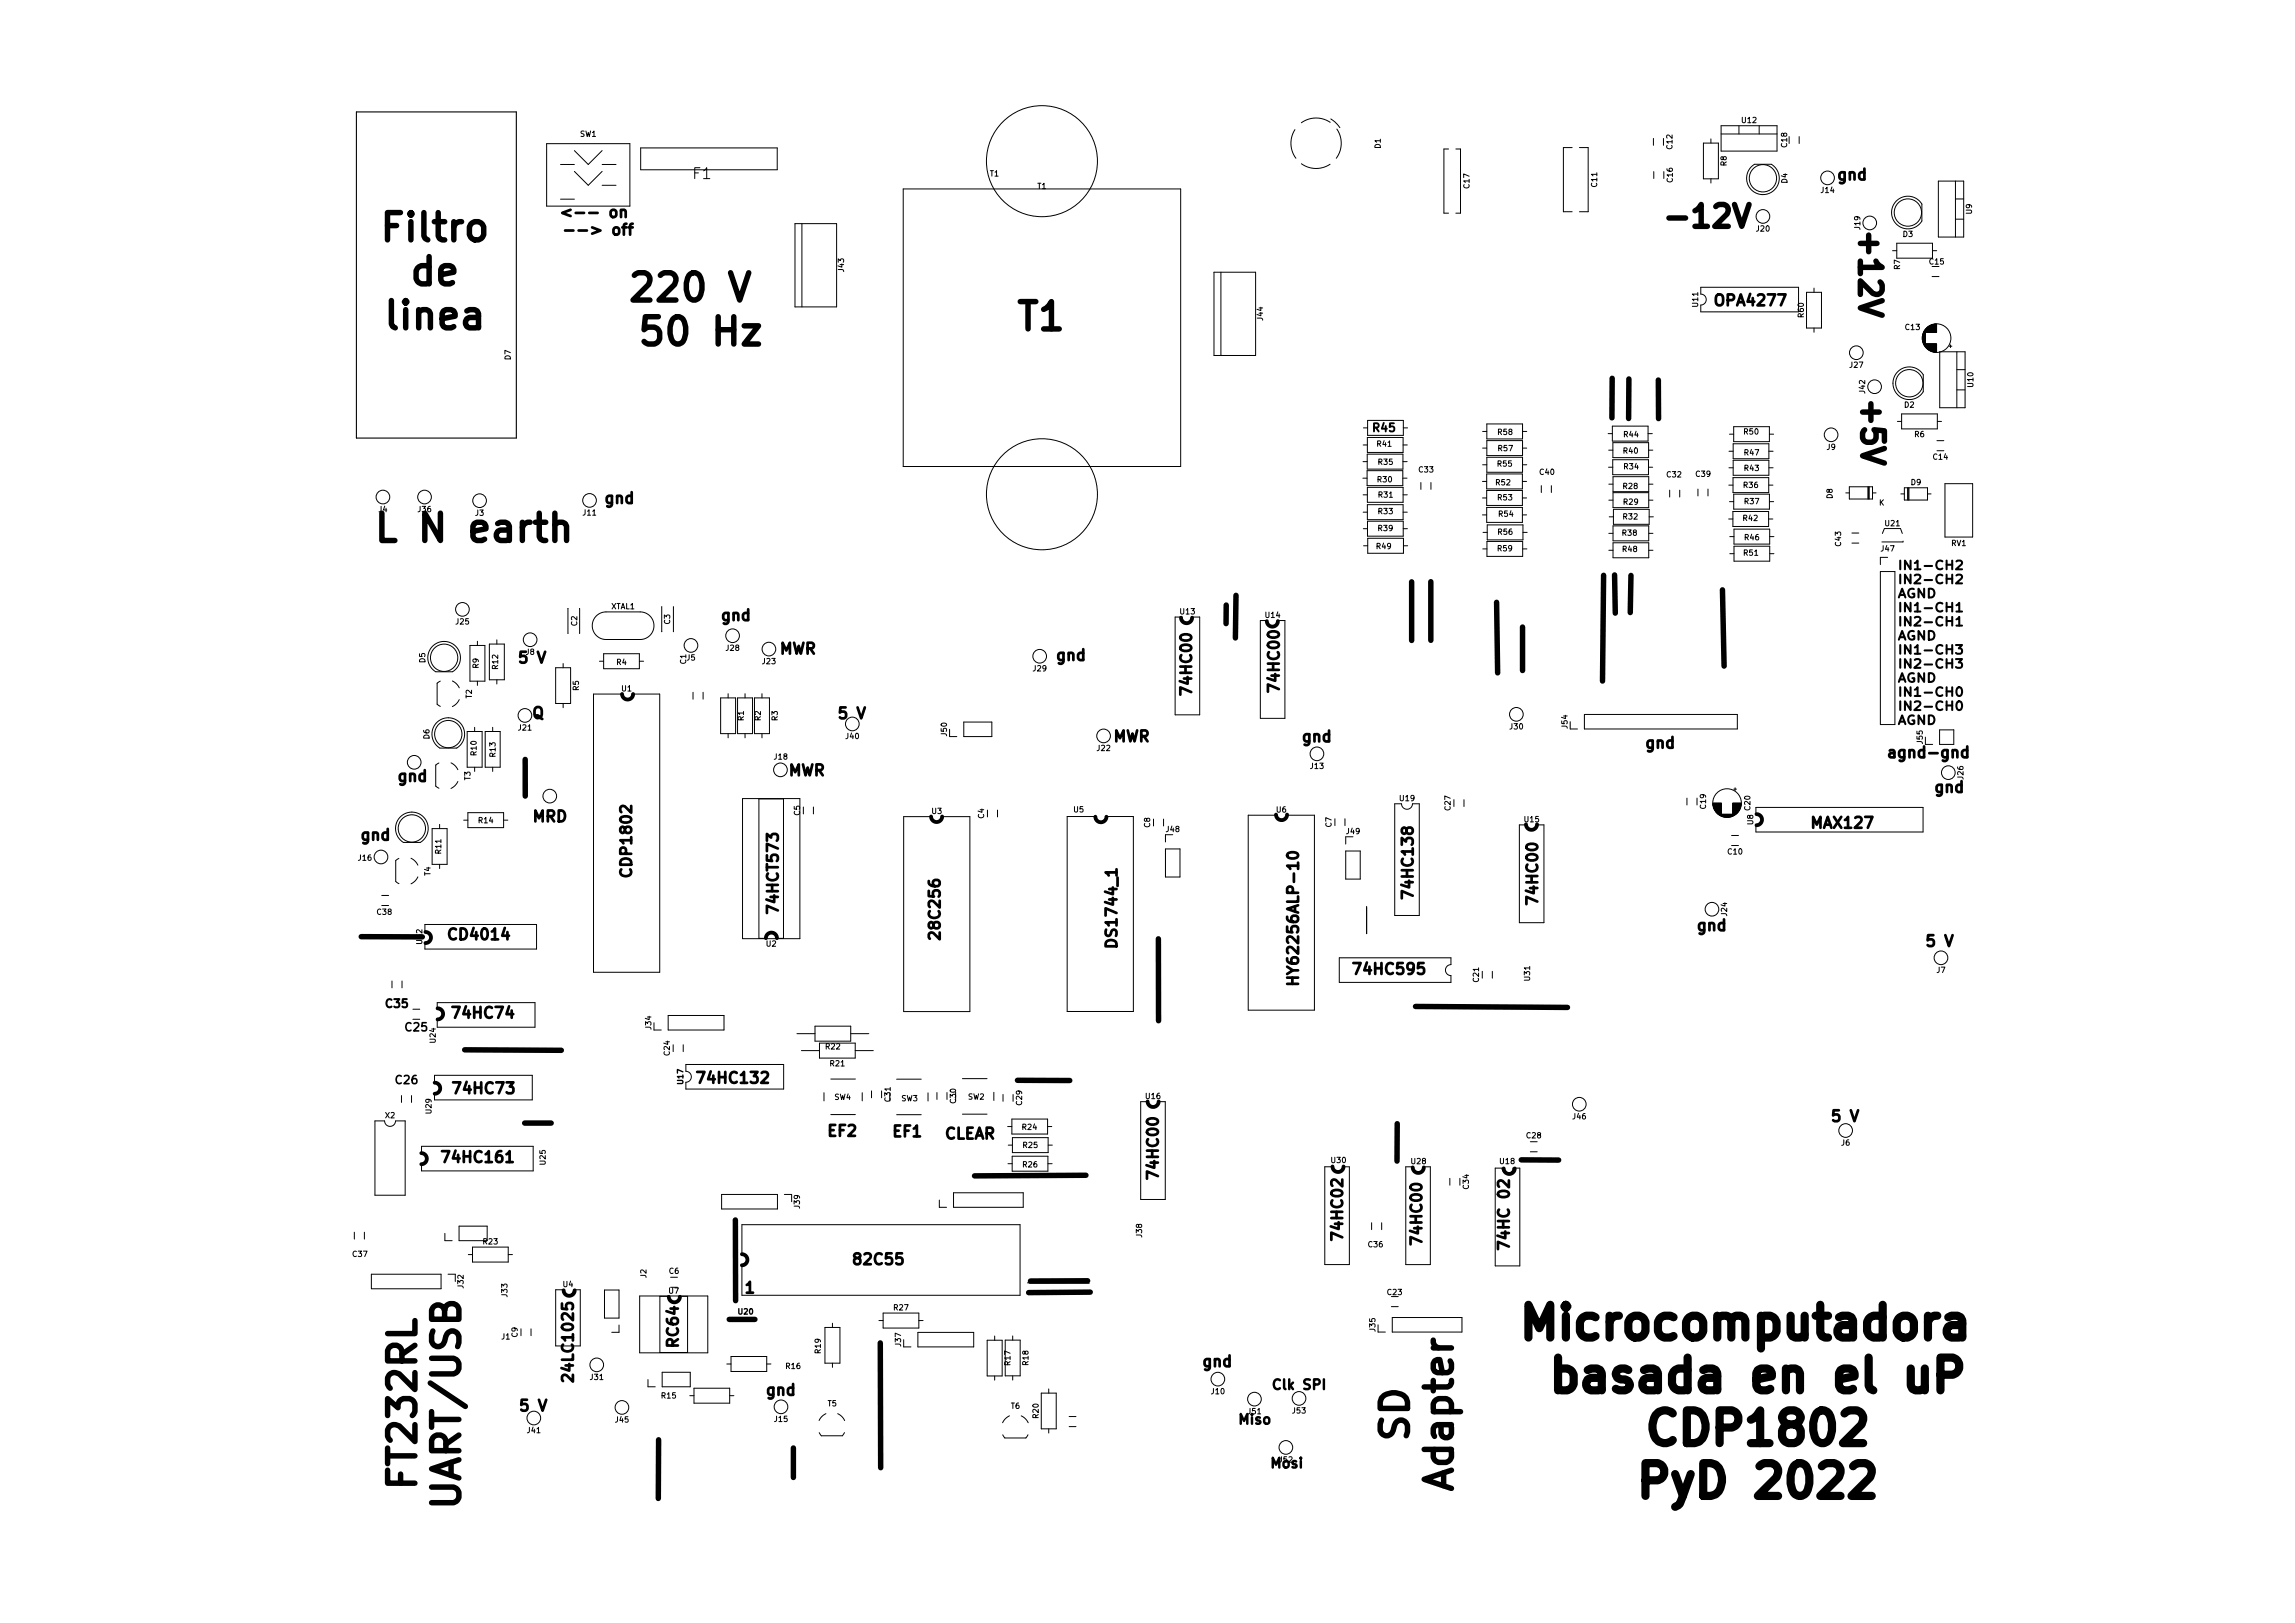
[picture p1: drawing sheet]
<svg xmlns="http://www.w3.org/2000/svg" width="420mm" height="297mm" viewBox="0 0 420 297" stroke-linecap="round" stroke-linejoin="round" font-family="sans-serif">
<defs><g id="words">
<g font-size="8.4">
<text x="283" y="245.1">Microcomputadora</text>
<text x="290.2" y="254.7">basada en el uP</text>
<text x="303.7" y="264.4">CDP1802</text>
<text x="303.2" y="274.1">PyD 2022</text>
</g>
<g font-size="7">
<text x="71.9" y="44.1">Filtro</text>
<text x="76.5" y="52.2">de</text>
<text x="118.2" y="55.2">220 V</text>
<text x="72.6" y="60.2">linea</text>
<text x="119.2" y="63.2">50 Hz</text>
<text x="186.5" y="60.4">T1</text>
<text x="71.7" y="99.2">L N earth</text>
<text x="257.9" y="263.7" transform="rotate(-90 257.9 263.7)">SD</text>
<text x="76.2" y="271.6" transform="rotate(-90 76.2 271.6)">FT232RL</text>
<text x="84.2" y="274.9" transform="rotate(-90 84.2 274.9)">UART/USB</text>
<text x="266" y="272" transform="rotate(-90 266 272)">Adapter</text>
</g>
<g font-size="5.6">
<text x="306.7" y="41.6">-12V</text>
<text x="340.4" y="43.5" transform="rotate(90 340.4 43.5)">+12V</text>
<text x="340.8" y="74" transform="rotate(90 340.8 74)">+5V</text>
</g>
<g font-size="2.8">
<text x="126.9" y="32.8">F1</text>
<text x="336.9" y="33">gnd</text>
<text x="105.3" y="39.8">&lt;-- on</text>
<text x="314.3" y="56">OPA4277</text>
<text x="111.2" y="92.2">gnd</text>
<text x="132.6" y="113.6">gnd</text>
<text x="142.6" y="119.7">MWR</text>
<text x="95.3" y="121.4">5 V</text>
<text x="193.9" y="120.9">gnd</text>
<text x="97.4" y="131.5">Q</text>
<text x="153.9" y="131.6">5 V</text>
<text x="218.2" y="126.7" transform="rotate(-90 218.2 126.7)">74HC00</text>
<text x="234.2" y="126.1" transform="rotate(-90 234.2 126.1)">74HC00</text>
<text x="203.7" y="135.8">MWR</text>
<text x="238.9" y="135.8">gnd</text>
<text x="301.8" y="137">gnd</text>
<text x="73.3" y="143">gnd</text>
<text x="144.2" y="142">MWR</text>
<text x="346.7" y="138.7">agnd-gnd</text>
<text x="354.7" y="145.1">gnd</text>
<text x="66.6" y="153.8">gnd</text>
<text x="97.5" y="150.4">MRD</text>
<text x="331.9" y="151.6">MAX127</text>
<text x="115.7" y="160" transform="rotate(-90 115.7 160)">CDP1802</text>
<text x="142.5" y="166.6" transform="rotate(-90 142.5 166.6)">74HCT573</text>
<text x="258.7" y="163.8" transform="rotate(-90 258.7 163.8)">74HC138</text>
<text x="281.5" y="165" transform="rotate(-90 281.5 165)">74HC00</text>
<text x="82.6" y="172">CD4014</text>
<text x="172.1" y="171.3" transform="rotate(-90 172.1 171.3)">28C256</text>
<text x="204.5" y="172.8" transform="rotate(-90 204.5 172.8)">DS1744_1</text>
<text x="311.2" y="170.4">gnd</text>
<text x="353" y="173.2">5 V</text>
<text x="237.7" y="178.7" transform="rotate(-90 237.7 178.7)">HY62256ALP-10</text>
<text x="248.4" y="178.3">74HC595</text>
<text x="83.3" y="186.4">74HC74</text>
<text x="83.4" y="200.2">74HC73</text>
<text x="128.3" y="198.3">74HC132</text>
<text x="151.6" y="208">EF2</text>
<text x="163.5" y="208.1">EF1</text>
<text x="172.8" y="208.5">CLEAR</text>
<text x="335.7" y="205.3">5 V</text>
<text x="81.6" y="212.8">74HC161</text>
<text x="212.1" y="215.3" transform="rotate(-90 212.1 215.3)">74HC00</text>
<text x="245.8" y="226.5" transform="rotate(-90 245.8 226.5)">74HC02</text>
<text x="260.3" y="227.3" transform="rotate(-90 260.3 227.3)">74HC00</text>
<text x="276.3" y="227.8" transform="rotate(-90 276.3 227.8)">74HC 02</text>
<text x="156.7" y="231.5">82C55</text>
<text x="136.5" y="236.7">1</text>
<text x="124.2" y="246.4" transform="rotate(-90 124.2 246.4)">RC64</text>
<text x="220.7" y="250.2">gnd</text>
<text x="105" y="252.1" transform="rotate(-90 105 252.1)">24LC1025</text>
<text x="140.8" y="255.4">gnd</text>
<text x="95.5" y="258.3">5 V</text>
</g>
<g font-size="2.5">
<text x="233.5" y="254.3">Clk SPI</text>
<text x="226.9" y="260.7">Miso</text>
<text x="232.7" y="268.7">Mosi</text>
</g>
<g font-size="2.2">
<text x="347.2" y="104.3">IN1-CH2</text>
<text x="347.2" y="106.8">IN2-CH2</text>
<text x="347.2" y="109.4">AGND</text>
<text x="347.2" y="112">IN1-CH1</text>
<text x="347.2" y="114.6">IN2-CH1</text>
<text x="347.2" y="117.2">AGND</text>
<text x="347.2" y="119.7">IN1-CH3</text>
<text x="347.2" y="122.3">IN2-CH3</text>
<text x="347.2" y="124.9">AGND</text>
<text x="347.2" y="127.5">IN1-CH0</text>
<text x="347.2" y="130">IN2-CH0</text>
<text x="347.2" y="132.6">AGND</text>
</g>
<g font-size="2.1">
<text x="251.5" y="79">R45</text>
<text x="70.7" y="184.4">C35</text>
<text x="74.3" y="188.7">C25</text>
<text x="72.5" y="198.4">C26</text>
</g>
<g font-size="1.4">
<text x="318.9" y="22.5">U12</text>
<text x="106.2" y="25">SW1</text>
<text x="252.8" y="27.1" transform="rotate(-90 252.8 27.1)">D1</text>
<text x="306.2" y="27.2" transform="rotate(-90 306.2 27.2)">C12</text>
<text x="327.2" y="26.9" transform="rotate(-90 327.2 26.9)">C18</text>
<text x="181.3" y="32.3">T1</text>
<text x="189.9" y="34.6">T1</text>
<text x="269" y="34.4" transform="rotate(-90 269 34.4)">C17</text>
<text x="292.4" y="34.2" transform="rotate(-90 292.4 34.2)">C11</text>
<text x="306.2" y="33.3" transform="rotate(-90 306.2 33.3)">C16</text>
<text x="316.1" y="30.3" transform="rotate(-90 316.1 30.3)">R8</text>
<text x="327.2" y="33.5" transform="rotate(-90 327.2 33.5)">D4</text>
<text x="333.4" y="35.3">J14</text>
<text x="340.6" y="42" transform="rotate(-90 340.6 42)">J19</text>
<text x="361" y="39.2" transform="rotate(-90 361 39.2)">U9</text>
<text x="321.6" y="42.4">J20</text>
<text x="348.4" y="43.4">D3</text>
<text x="154.5" y="49.7" transform="rotate(-90 154.5 49.7)">J43</text>
<text x="347.8" y="49.3" transform="rotate(-90 347.8 49.3)">R7</text>
<text x="353.3" y="48.4">C15</text>
<text x="231.2" y="58.6" transform="rotate(-90 231.2 58.6)">J44</text>
<text x="310.9" y="56.1" transform="rotate(-90 310.9 56.1)">U11</text>
<text x="330.2" y="58" transform="rotate(-90 330.2 58)">R60</text>
<text x="93.5" y="65.8" transform="rotate(-90 93.5 65.8)">D7</text>
<text x="348.9" y="60.4">C13</text>
<text x="338.7" y="67.3">J27</text>
<text x="341.4" y="71.9" transform="rotate(-90 341.4 71.9)">J42</text>
<text x="361.3" y="70.8" transform="rotate(-90 361.3 70.8)">U10</text>
<text x="348.7" y="74.6">D2</text>
<text x="252.1" y="81.7">R41</text>
<text x="274.3" y="79.6">R58</text>
<text x="274.3" y="82.6">R57</text>
<text x="297.2" y="83">R40</text>
<text x="297.3" y="80">R44</text>
<text x="319.3" y="79.5">R50</text>
<text x="319.4" y="83.3">R47</text>
<text x="334.5" y="82.3">J9</text>
<text x="350.5" y="80">R6</text>
<text x="252.2" y="88.3">R30</text>
<text x="252.4" y="85.1">R35</text>
<text x="259.8" y="86.5">C33</text>
<text x="273.9" y="88.8">R52</text>
<text x="274.2" y="85.4">R55</text>
<text x="281.9" y="86.9">C40</text>
<text x="297.2" y="89.5">R28</text>
<text x="297.3" y="85.9">R34</text>
<text x="305.2" y="87.4">C32</text>
<text x="310.5" y="87.3">C39</text>
<text x="319.2" y="89.3">R36</text>
<text x="319.4" y="86.2">R43</text>
<text x="349.9" y="88.8">D9</text>
<text x="354" y="84.1">C14</text>
<text x="69.3" y="93.7">J4</text>
<text x="76.6" y="93.7">J36</text>
<text x="87" y="94.4">J3</text>
<text x="106.8" y="94.3">J11</text>
<text x="252.4" y="94.1">R33</text>
<text x="252.4" y="91.1">R31</text>
<text x="274.2" y="91.6">R53</text>
<text x="274.4" y="94.6">R54</text>
<text x="297.2" y="95.1">R32</text>
<text x="297.3" y="92.4">R29</text>
<text x="319.2" y="95.3">R42</text>
<text x="319.4" y="92.3">R37</text>
<text x="335.5" y="91.2" transform="rotate(-90 335.5 91.2)">D8</text>
<text x="344" y="92.5">K</text>
<text x="252" y="100.5">R49</text>
<text x="252.3" y="97.2">R39</text>
<text x="274.2" y="100.9">R59</text>
<text x="274.3" y="97.9">R56</text>
<text x="297" y="98">R38</text>
<text x="297.1" y="101">R48</text>
<text x="319.3" y="101.7">R51</text>
<text x="319.4" y="98.9">R46</text>
<text x="337" y="99.9" transform="rotate(-90 337 99.9)">C43</text>
<text x="344.4" y="100.9">J47</text>
<text x="345.2" y="96.3">U21</text>
<text x="357.3" y="99.9">RV1</text>
<text x="111.9" y="111.5">XTAL1</text>
<text x="216.1" y="112.4">U13</text>
<text x="231.7" y="113.1">U14</text>
<text x="83.5" y="114.3">J25</text>
<text x="96.3" y="119.8">J8</text>
<text x="105.7" y="114.5" transform="rotate(-90 105.7 114.5)">C2</text>
<text x="122.7" y="114.2" transform="rotate(-90 122.7 114.2)">C3</text>
<text x="133" y="119.1">J28</text>
<text x="77.8" y="121.3" transform="rotate(-90 77.8 121.3)">D5</text>
<text x="87.6" y="122.3" transform="rotate(-90 87.6 122.3)">R9</text>
<text x="91.2" y="122.4" transform="rotate(-90 91.2 122.4)">R12</text>
<text x="112.9" y="121.7">R4</text>
<text x="125.6" y="121.5" transform="rotate(-90 125.6 121.5)">C1</text>
<text x="125.7" y="120.9">J5</text>
<text x="139.6" y="121.5">J23</text>
<text x="189.2" y="122.9">J29</text>
<text x="86.4" y="127.8" transform="rotate(-90 86.4 127.8)">T2</text>
<text x="106" y="126.4" transform="rotate(-90 106 126.4)">R5</text>
<text x="113.8" y="126.5">U1</text>
<text x="136.2" y="131.9" transform="rotate(-90 136.2 131.9)">R1</text>
<text x="139.3" y="131.9" transform="rotate(-90 139.3 131.9)">R2</text>
<text x="142.4" y="131.9" transform="rotate(-90 142.4 131.9)">R3</text>
<text x="78.6" y="135.2" transform="rotate(-90 78.6 135.2)">D6</text>
<text x="94.9" y="133.7">J21</text>
<text x="154.9" y="135.2">J40</text>
<text x="173.3" y="134.6" transform="rotate(-90 173.3 134.6)">J50</text>
<text x="200.9" y="137.4">J22</text>
<text x="276.4" y="133.5">J30</text>
<text x="287" y="133.2" transform="rotate(-90 287 133.2)">J54</text>
<text x="352" y="136.1" transform="rotate(-90 352 136.1)">J55</text>
<text x="86.1" y="142.8" transform="rotate(-90 86.1 142.8)">T3</text>
<text x="87.2" y="138.2" transform="rotate(-90 87.2 138.2)">R10</text>
<text x="90.7" y="138.5" transform="rotate(-90 90.7 138.5)">R13</text>
<text x="141.8" y="139">J18</text>
<text x="239.9" y="140.7">J13</text>
<text x="359.4" y="142.6" transform="rotate(-90 359.4 142.6)">J26</text>
<text x="146.4" y="149.2" transform="rotate(-90 146.4 149.2)">C5</text>
<text x="170.6" y="149">U3</text>
<text x="180.2" y="149.8" transform="rotate(-90 180.2 149.8)">C4</text>
<text x="196.6" y="148.7">U5</text>
<text x="233.7" y="148.7">U6</text>
<text x="256.3" y="146.6">U19</text>
<text x="265.5" y="148.3" transform="rotate(-90 265.5 148.3)">C27</text>
<text x="312.3" y="148" transform="rotate(-90 312.3 148)">C19</text>
<text x="320.4" y="148.3" transform="rotate(-90 320.4 148.3)">C20</text>
<text x="87.7" y="150.7">R14</text>
<text x="210.6" y="151.4" transform="rotate(-90 210.6 151.4)">C8</text>
<text x="213.5" y="152.3">J48</text>
<text x="243.8" y="151.4" transform="rotate(-90 243.8 151.4)">C7</text>
<text x="246.5" y="152.7">J49</text>
<text x="279.1" y="150.5">U15</text>
<text x="321" y="150.9" transform="rotate(-90 321 150.9)">U8</text>
<text x="65.6" y="157.5">J16</text>
<text x="78.8" y="160.2" transform="rotate(-90 78.8 160.2)">T4</text>
<text x="80.8" y="156.2" transform="rotate(-90 80.8 156.2)">R11</text>
<text x="316.4" y="156.4">C10</text>
<text x="69.1" y="167.4">C38</text>
<text x="316.2" y="167.6" transform="rotate(-90 316.2 167.6)">J24</text>
<text x="77.3" y="172.7" transform="rotate(-90 77.3 172.7)">U32</text>
<text x="140.3" y="173.2">U2</text>
<text x="270.7" y="179.7" transform="rotate(-90 270.7 179.7)">C21</text>
<text x="280.1" y="179.4" transform="rotate(-90 280.1 179.4)">U31</text>
<text x="354.6" y="178">J7</text>
<text x="79.7" y="190.8" transform="rotate(-90 79.7 190.8)">U24</text>
<text x="119.2" y="188.3" transform="rotate(-90 119.2 188.3)">J34</text>
<text x="122.6" y="193.1" transform="rotate(-90 122.6 193.1)">C24</text>
<text x="151.2" y="192.1">R22</text>
<text x="152" y="195.2">R21</text>
<text x="79" y="203.8" transform="rotate(-90 79 203.8)">U29</text>
<text x="125.1" y="198.3" transform="rotate(-90 125.1 198.3)">U17</text>
<text x="152.8" y="201.3">SW4</text>
<text x="163" y="201.6" transform="rotate(-90 163 201.6)">C31</text>
<text x="165" y="201.5">SW3</text>
<text x="175" y="201.9" transform="rotate(-90 175 201.9)">C30</text>
<text x="177.2" y="201.2">SW2</text>
<text x="187.1" y="202.2" transform="rotate(-90 187.1 202.2)">C29</text>
<text x="209.8" y="201.1">U16</text>
<text x="70.6" y="204.6">X2</text>
<text x="187.2" y="206.8">R24</text>
<text x="279.5" y="208.3">C28</text>
<text x="288" y="204.8">J46</text>
<text x="337.1" y="209.7">J6</text>
<text x="99.9" y="213.1" transform="rotate(-90 99.9 213.1)">U25</text>
<text x="187.3" y="213.6">R26</text>
<text x="187.3" y="210.1">R25</text>
<text x="243.8" y="212.8">U30</text>
<text x="258.4" y="213">U28</text>
<text x="274.6" y="213">U18</text>
<text x="146.4" y="221.1" transform="rotate(-90 146.4 221.1)">J39</text>
<text x="268.9" y="217.6" transform="rotate(-90 268.9 217.6)">C34</text>
<text x="88.5" y="227.7">R23</text>
<text x="209.1" y="226.4" transform="rotate(-90 209.1 226.4)">J38</text>
<text x="64.6" y="230">C37</text>
<text x="118.3" y="233.9" transform="rotate(-90 118.3 233.9)">J2</text>
<text x="122.5" y="233.1">C6</text>
<text x="250.5" y="228.3">C36</text>
<text x="84.8" y="235.7" transform="rotate(-90 84.8 235.7)">J32</text>
<text x="92.9" y="237.3" transform="rotate(-90 92.9 237.3)">J33</text>
<text x="103.1" y="235.6">U4</text>
<text x="122.5" y="236.8">U7</text>
<text x="163.7" y="239.8">R27</text>
<text x="254" y="237">C23</text>
<text x="91.8" y="245.1">J1</text>
<text x="94.7" y="244.7" transform="rotate(-90 94.7 244.7)">C9</text>
<text x="135.2" y="240.6">U20</text>
<text x="251.8" y="243.6" transform="rotate(-90 251.8 243.6)">J35</text>
<text x="143.9" y="250.5">R16</text>
<text x="150.2" y="247.6" transform="rotate(-90 150.2 247.6)">R19</text>
<text x="164.9" y="246.3" transform="rotate(-90 164.9 246.3)">J37</text>
<text x="185" y="249.8" transform="rotate(-90 185 249.8)">R17</text>
<text x="188.3" y="249.8" transform="rotate(-90 188.3 249.8)">R18</text>
<text x="108.1" y="252.5">J31</text>
<text x="121.1" y="255.9">R15</text>
<text x="151.5" y="257.4">T5</text>
<text x="185.1" y="257.8">T6</text>
<text x="221.8" y="255.2">J10</text>
<text x="96.6" y="262.3">J41</text>
<text x="112.7" y="260.3">J45</text>
<text x="141.8" y="260.2">J15</text>
<text x="190.1" y="259.5" transform="rotate(-90 190.1 259.5)">R20</text>
<text x="228.5" y="258.8">J51</text>
<text x="236.7" y="258.7">J53</text>
<text x="234.2" y="267.7">J52</text>
</g>
</g></defs>
<g fill="none" stroke="#000" stroke-width="1">
<path d="M116.1 50.4l.7-.5h1.2a1.36 1.36 0 0 1 .7 2.2l-2.8 2.8h3.1M295.2 69.2l-.1 7.3M298.2 69.4v7.2M303.6 69.6v7M224.5 110.7v3.4M226.3 109l-.1 7.8M258.4 106.5v10.7M262 106.5v10.7M274 110.2l.2 12.9M278.7 114.8v7.9M293.6 105.3l-.2 19.3M295.6 105.2l.1 7"/>
<path d="M298.6 105.3l-.1 6.8M315.3 108l.3 13.9M96.1 139l.1 6.7M66.1 171.4l11.2 .1M212.1 171.8v15M85.1 192.1l17.7 .1M186.3 197.7l9.5 .1M259.1 184.2l27.9 .2M96.1 205.5h4.8M198.8 215.1l-20.4 .1M255.8 205.7v6.8M278.5 212.3h6.9"/>
<path d="M134.6 223.3l.1 14.7M199.1 234.4l-10.4 .1M199.6 236.5l-11.3 .1M133.5 241.5h4.7M161.2 245.8v22.8M120.6 263.5l-.1 10.7M145.2 265v5.4"/>
</g>
<g fill="none" stroke="#000" stroke-width=".18">
<path d="M100.1 26.3h15.2v11.4h-15.2zM102.6 30.1h2.6M102.6 36.5h2.6M105.2 27.6l2.5 2.5 2.5-2.5M105.2 31.4l2.5 2.5 2.5-2.5M110.2 30.1h2.6M110.2 33.9h2.6M117.3 27.1h25v4h-25zM165.4 34.6h50.8v50.8h-50.8zM237.1 23.7a4.6 4.6 0 0 0 .1 5.3M238.2 30a4.6 4.6 0 0 0 5.3 .1M243.5 22.4a4.6 4.6 0 0 0-5.3 .1"/>
<path d="M243.6 21.8l.8 .5 .9 1.1M244.7 23.6a4.6 4.6 0 0 1-.1 5.4M265.2 27.3h-.9v11.7h.9M266.5 27.3h.9v11.7h-.9M287.8 27h-1.6v11.8h1.6M289.2 27h1.6v11.8h-1.6M302.7 25.3v1.3M302.8 31.4v1.3M304.5 25.3v1.3M304.6 31.4v1.3M311.9 26.2h2.7v6.5h-2.7zM313.2 25.4v.8"/>
<path d="M313.2 32.7v.8M315.1 24.5h10.2M315.1 23h10.2v4.7h-10.2zM318.4 23v1.5M320.6 30.6l.6-.5h3.1a2.99 2.99 0 0 1 .9 4.3 2.99 2.99 0 0 1-4.4 .5 2.99 2.99 0 0 1-.2-4.3zM322.1 23v1.5M329.4 25v1.3M347.1 36.8a2.99 2.99 0 0 1 4.8 .6v3a2.99 2.99 0 0 1-4.4 .9 2.99 2.99 0 0 1-.4-4.5zM354.9 33.1h4.6v10.3h-4.6zM358 36.4h1.5M358 33.1v10.3M145.5 40.9h7.7v15.3h-7.7z"/>
<path d="M146.8 40.9v15.3M222.2 49.8h7.7v15.3h-7.7zM223.5 49.8v15.3M311.4 52.6h17.9v4.5h-17.9v-1.3a1 1 0 0 0 1-1 1 1 0 0 0-1-1zM330.7 53.5h2.8v6.5h-2.8zM332.1 52.7v.8M346.5 45.9h.8M347.3 44.5h6.5v2.8h-6.5zM352.8 60v.8M352.8 59.9v.9M352.9 59.9v.9M353 59.8v1"/>
<path d="M353.1 59.8v1M353.1 59.7v1.1M353.2 59.7v1.1M353.3 59.6v1.2M353.4 59.6v1.2M353.5 59.5v1.3M353.6 59.5v1.3M353.7 59.5v1.3M353.7 59.4v1.4M353.7 50.6h1.3M353.8 59.4v1.4M353.8 45.9h.8"/>
<path d="M353.9 59.4v1.4M354 59.4v1.4M354.1 59.3v1.5M354.2 59.3v1.5M354.3 59.3v1.5M354.4 59.3v1.5M354.5 59.3v1.5M358 40.1h1.5M249.6 78.3h.8M250.4 76.9h6.5v2.8h-6.5zM256.9 78.3h.8M271.4 79h.8"/>
<path d="M272.2 77.6h6.5v2.7h-6.5zM278.7 79h.8M294.4 79.4h.8M295.2 78h6.5v2.7h-6.5zM298.2 69.4v7.3M301.7 79.4h.8M303.5 69.5v7.2M316.6 79.5h.8M317.4 78.1h6.5v2.7h-6.5zM323.9 79.5h.8M332.1 60v.8M346.6 70.1a2.99 2.99 0 0 0 2.1 2.9 2.99 2.99 0 0 0 3.4-1.3v-3.1a2.99 2.99 0 0 0-3.4-1.3 2.99 2.99 0 0 0-2.1 2.8"/>
<path d="M347.4 77.1h.7M348.1 75.8h6.6v2.7h-6.6zM351.9 61.6v.6M352 61.4v1M352 61.2v1.4M352.1 61.1v1.6M352.1 61v1.8M352.1 60.9v2M352.2 60.8v2.2M352.3 60.6v2.5M352.3 60.6v2.6M352.3 60.5v2.8"/>
<path d="M352.4 60.4v2.9M352.4 60.4v3M352.5 60.3v3.1M352.5 60.3v3.2M352.5 62.9l.1 .7M352.6 60.2v.6M352.6 60.1v.7M352.6 62.9v.7M352.7 60.1v.7M352.7 62.9v.8M352.7 60v.8M352.8 62.9v.9"/>
<path d="M352.9 62.9v1M353 62.9v1.1M353.1 62.9v1.1M353.1 62.9v1.2M353.2 62.9v1.2M353.3 62.9v1.2M353.3 62.9v1.3M353.4 62.9v1.3M353.5 62.9v1.3M353.5 62.9v1.4M353.6 62.9v1.4M353.7 62.9v1.4"/>
<path d="M353.8 62.9v1.5M353.8 62.9l.1 1.5M353.9 62.9v1.5M354 62.9v1.5M354.1 62.9v1.5M354.1 62.9l.1 1.5M354.2 62.9v1.5M354.3 62.9v1.6M354.4 62.9v1.6M354.5 62.9v1.6M354.7 77.1h.8M355.1 64.4h4.7v10.2h-4.7z"/>
<path d="M356.8 63.4h.5M357.1 63.1v.5M358.2 71.4h1.6M358.2 64.4v10.2M358.2 67.7h1.6M249.5 87.5h.8M249.5 84.5h.8M249.6 81.4h.7M249.6 93.7h.7M249.6 90.6h.7M249.6 96.8h.8M249.6 99.9h.8"/>
<path d="M250.3 86.1h6.5v2.8h-6.5zM250.3 83.1h6.5v2.8h-6.5zM250.3 80.1h6.6v2.7h-6.6zM250.3 89.2h6.6v2.7h-6.6zM250.3 92.4h6.6v2.7h-6.6zM250.4 95.4h6.5v2.7h-6.5zM250.4 98.5h6.5v2.8h-6.5zM256.8 87.5h.8M256.8 84.5h.8M256.9 81.4h.7M256.9 93.7h.7M256.9 90.6h.7"/>
<path d="M256.9 96.8h.8M256.9 99.9h.8M260.1 88.3v1.3M262 88.3v1.3M271.4 91.1h.8M271.4 88.1h.8M271.4 94.2h.8M271.4 85.1h.8M271.4 82h.8M271.5 97.4h.8M272.2 86.7h6.5v2.8h-6.5zM272.2 89.8h6.5v2.7h-6.5z"/>
<path d="M272.2 92.9h6.5v2.7h-6.5zM272.2 83.7h6.5v2.7h-6.5zM272.2 80.6h6.5v2.8h-6.5zM272.2 99.1h6.6v2.7h-6.6zM272.3 96.1h6.5v2.7h-6.5zM278.7 91.1h.8M278.7 88.1h.8M278.7 94.2h.8M278.7 85.1h.8M278.7 82h.8M278.8 97.4h.8M282.2 88.9v1.2"/>
<path d="M284 88.9v1.2M294.5 85.5h.8M294.5 82.4h.8M294.5 88.6h.8M294.5 91.5h.8M294.5 97.6h.8M294.6 94.6h.8M295.3 84.1h6.5v2.8h-6.5zM295.3 81h6.5v2.8h-6.5zM295.3 90.2h6.5v2.7h-6.5zM295.3 87.2h6.5v2.8h-6.5zM295.3 96.2h6.5v2.8h-6.5z"/>
<path d="M295.3 99.3h6.5v2.8h-6.5zM295.4 93.2h6.5v2.8h-6.5zM301.8 85.5h.8M301.8 82.4h.8M301.8 88.6h.8M301.8 91.5h.8M301.8 97.6h.8M301.9 94.6h.8M305.7 89.7v1.3M307.5 89.7v1.3M310.9 89.5v1.3M312.7 89.5v1.3"/>
<path d="M316.5 95h.8M316.5 88.8h.8M316.5 82.6h.8M316.5 85.6h.8M316.6 91.8h.8M316.7 98.2h.7M317.3 93.6h6.5v2.8h-6.5zM317.3 87.4h6.5v2.8h-6.5zM317.3 81.2h6.5v2.8h-6.5zM317.3 84.2h6.5v2.8h-6.5zM317.4 90.4h6.5v2.8h-6.5zM317.4 96.8h6.6v2.8h-6.6z"/>
<path d="M317.5 100h6.5v2.7h-6.5zM323.8 95h.8M323.8 88.8h.8M323.8 82.6h.8M323.8 85.6h.8M323.9 91.8h.8M324 98.2h.8M337.9 90.2h.7M338.6 89.1h4.2v2.2h-4.2zM339 99.4h1.3M339 97.6h1.3M342 89.1v2.2"/>
<path d="M342.1 89.1v2.2M342.2 89.1v2.2M342.8 90.2h.7M344.6 97.6l.4-.9h2.9l.4 .9M348 90.4h.6M348.4 99v.2h-3.9M348.6 89.3h4.3v2.2h-4.3zM349.2 89.3v2.2M349.4 89.3v2.2M349.5 89.3v2.2M352.9 90.4h.6M354.6 80.7h1.3"/>
<path d="M354.6 82.5h1.3M356.1 88.5h5v9.8h-5zM79.2 118.3a2.99 2.99 0 0 1 4.5 .2 2.99 2.99 0 0 1-.8 4.4h-3.1a2.99 2.99 0 0 1-.6-4.6zM86 118.1h2.8v6.6h-2.8zM87.4 117.4v.7M89.6 117.9h2.7v6.5h-2.7zM91 117.1v.8M104 111.4v4.5M104 111.4h.1M104 115.9h.1M106.1 111.4v4.5M109.2 112.7a2.52 2.52 0 0 1 1.8-.7h6.2a2.53 2.53 0 0 1 2.5 2.5 2.53 2.53 0 0 1-2.5 2.5h-6.2a2.53 2.53 0 0 1-2.4-1.5 2.53 2.53 0 0 1 .6-2.8z"/>
<path d="M110.5 119.6h6.6v2.8h-6.6zM121.1 111.1h.1M121.1 111.1v4.5M121.1 115.6h.1M123.3 111.1v4.5M215.1 112.9h1.3a1 1 0 0 0 1 1 1 1 0 0 0 1-1h1.2v17.9h-4.5zM224.4 110.7v3.4M226.2 109.4v7.5M230.7 113.6h1.3a1 1 0 0 0 1 1 1 1 0 0 0 1-1h1.2v17.9h-4.5zM262 106.6v10.8M271.5 100.5h.7M274.2 110.4v12.3"/>
<path d="M278.6 115v7.9M278.8 100.5h.7M293.5 105.3v6.7M293.5 105.3v17.1M294.5 100.7h.8M295.7 105.1v7.1M298.5 105.4v6.7M301.8 100.7h.8M315.5 108.4v13.7l.2 .1M316.7 101.3h.8M324 101.3h.8M344.2 104.6h2.7v28h-2.7z"/>
<path d="M345.6 102h-1.4v1.3M80 132.2a2.99 2.99 0 0 1 4.4 .3 2.99 2.99 0 0 1-.8 4.4h-3.1a2.99 2.99 0 0 1-.5-4.7zM80.4 139.6l-.6 .4v3.9l.6 .4M80.6 124.7l-.6 .3v3.9l.6 .4M82.6 139.6a2.59 2.59 0 0 1 1.2 1.3M82.8 124.6a2.59 2.59 0 0 1 1.3 1.3M84.1 128v.1a2.58 2.58 0 0 1-1.3 1.2M85.5 133.9h2.8v6.5h-2.8zM86.9 133.1v.8M87.4 124.7v.7M88.8 133.9h2.8v6.5h-2.8zM90.2 133.1v.8"/>
<path d="M91 124.4v.8M101.7 122.2h2.8v6.6h-2.8zM103.1 121.4v.8M103.1 128.8v.7M108.7 127h5a1 1 0 0 0 1 1 1 1 0 0 0 1-1h5.1v50.9h-12.1zM109.7 121h.8M117.1 121h.7M126.9 126.7v1.3M128.7 126.7v1.3M131.9 127.7h2.8v6.6h-2.8zM133.3 127v.7M133.3 134.3v.7"/>
<path d="M135 127.7h2.8v6.6h-2.8zM136.4 127v.7M136.4 134.3v.7M138.1 127.7h2.8v6.6h-2.8zM139.5 127v.7M139.5 134.3v.7M173.8 134.8h1.4M176.4 132.2h5.2v2.6h-5.2zM287.5 133.4h1.3M290.1 130.8h28v2.6h-28zM355.1 136.2v-2.6h2.6v2.6M73 157.1l-.6 .4v3.8l.6 .4"/>
<path d="M73.3 149.5a2.99 2.99 0 0 1 4.5 .3 2.99 2.99 0 0 1-.9 4.4h-3a2.99 2.99 0 0 1-.6-4.7zM75.2 157.1h.1a2.59 2.59 0 0 1 1.2 1.2M79.1 151.7h2.8v6.5h-2.8zM80.5 150.9v.8M80.5 158.2v.8M83.8 143a2.58 2.58 0 0 1-1.2 1.3M84.9 150.1h.8M85.7 148.7h6.5v2.8h-6.5zM86.9 140.4v.8M90.2 140.4v.8M92.2 150.1h.8M135.9 146.2h10.5v25.6h-10.5z"/>
<path d="M138.9 146.2h4.5v25.5h-1.2a1 1 0 0 0-1-1 1 1 0 0 0-1 1h-1.3zM147.1 147.7v1.3M148.9 147.7v1.3M165.4 149.5h5.1a1 1 0 0 0 1 1 1 1 0 0 0 1-1h5.1v35.6h-12.2zM180.8 148.3v1.2M182.6 148.3v1.2M195.4 149.4h5a1 1 0 0 0 1 1 1 1 0 0 0 1-1h5.1v35.7h-12.1zM211.2 149.9v1.3M213 149.9v1.3M213.4 155.4h2.6v5.1h-2.6zM213.4 152.8v1.3M228.5 149.2h5.1a1 1 0 0 0 1 1 1 1 0 0 0 1-1h5v35.7h-12.1z"/>
<path d="M244.4 149.8v1.3M246.2 149.8v1.3M246.4 153.2v1.3M246.4 155.8h2.6v5.1h-2.6zM255.3 147.1h1.3a1 1 0 0 0 1 1 1 1 0 0 0 1-1h1.2v20.5h-4.5zM266.2 146.4v1.2M268 146.4v1.2M278.2 151h1.2a1 1 0 0 0 1 1 1 1 0 0 0 1-1h1.3v17.9h-4.5zM308.8 146.1v1.2M310.7 146.1v1.2M313.6 147.1h1.5M313.6 147h1.5"/>
<path d="M313.6 147.2h1.5M313.6 147.3h1.5M313.6 147.4h1.5M313.6 147.5h1.5M313.7 147.5h1.4M313.7 147.6h1.4M313.7 147.7h1.4M313.7 147.8h1.4M313.8 147.9h1.3M313.8 148h1.3M313.8 148.1h1.3M313.9 148.1h1.2"/>
<path d="M313.9 148.2h1.2M313.9 148.3h1.2M314 148.3h1.1M314 148.4h1.1M314.1 148.5h1M314.1 148.6h1M314.2 148.6h.9M314.2 148.7h.9M314.3 148.7h.8M314.3 148.8h.8M314.4 148.8h.7M314.4 148.9h.7"/>
<path d="M314.5 148.9h.6M314.5 149h.6M314.6 149h3.2M314.6 149.1h3.1M314.7 149.1h3M314.8 149.2h2.8M314.9 149.2h2.6M314.9 149.3h2.5M315 149.3h2.4M315.1 149.3h2.2M315.2 149.4h2M315.3 149.4h1.8"/>
<path d="M315.5 149.5h1.4M315.7 149.5h1M315.9 149.6h.6M317 152.9h1.3M317 154.7h1.3M317.2 147.1h1.6M317.2 148.7h.9M317.2 147.3h1.5M317.2 148.4h1.1M317.2 148.3h1.2M317.2 148h1.3M317.2 148h1.4"/>
<path d="M317.2 148.1h1.3M317.2 147.4h1.5M317.2 148.4h1.2M317.2 148.5h1.1M317.2 147.2h1.6M317.2 147h1.6M317.2 147.5h1.5M317.2 147.7h1.4M317.2 147.7h1.5M317.2 148.8h.8M317.2 147.8h1.4M317.2 148.9h.7"/>
<path d="M317.2 149h.6M317.2 147.9h1.4M317.2 148.6h1M317.2 148.7h1M317.2 147.6h1.5M317.4 144.4h.5M317.7 144.2v.5M318 148.8l-.8 .1M318.3 148.5h-1.1M318.5 148.2h-1.3M318.6 147.9h-1.4M318.7 147.5l-1.5 .1"/>
<path d="M318.7 147.2l-1.5 .1M321.5 147.8h30.6v4.5h-30.6v-1.3a1 1 0 0 0 1-1 1 1 0 0 0-1-1zM66.1 171.3h10.8M69.9 163.9h1.2M69.9 165.7h1.2M71.8 179.5v1.3M73.6 179.5v1.3M76.5 160.5a2.58 2.58 0 0 1-1.3 1.3M77.8 169.2h20.4v4.5h-20.4v-1.3a1 1 0 0 0 1-1 1 1 0 0 0-1-1zM212 171.7v15.1M245.2 175.3h20.4v1.2a1 1 0 0 0-1 1 1 1 0 0 0 1 1v1.3h-20.4zM250.2 165.9v5"/>
<path d="M271.4 177.8v1.2M273.2 177.8v1.2M75.6 184.7h1.2M79.5 196.8h17.9v4.5h-17.9v-1.2a1 1 0 0 0 1-1 1 1 0 0 0-1-1zM80 183.5h17.9v4.5h-17.9v-1.2a1 1 0 0 0 1-1 1 1 0 0 0-1-1zM84.8 192h17.9M119.7 188.5h1.4M122.3 185.9h10.2v2.6h-10.2zM123.2 191.2v1.3M125.1 191.2v1.3M125.6 194.8h17.9v4.5h-17.9v-1.2a1 1 0 0 0 1-1 1 1 0 0 0-1-1zM145.9 189.2h3.3"/>
<path d="M146.7 192.3h3.3M149.2 187.8h6.5v2.8h-6.5zM150 190.9h6.6v2.8h-6.6zM150.9 200v1.5M152.1 197.5h4.5M155.7 189.2h3.4M156.6 192.3h3.3M157.9 200v1.5M159.6 199.7v1.2M161.4 199.7v1.2M164.2 197.5h4.4M171.5 200v1.2"/>
<path d="M173.4 200v1.2M176.2 197.4h4.5M182 199.9v1.5M186.6 197.7h9.1M258.9 184.2h27.9M68.6 205.1h1.8a1 1 0 0 0 1 1 1 1 0 0 0 1-1h1.8v13.6h-5.6zM73.5 200.5v1.3M75.3 200.5v1.3M77.2 209.8h20.4v4.5h-20.4v-1.3a1 1 0 0 0 1-1 1 1 0 0 0-1-1zM96 205.2h4.8M132.1 218.6h10.2v2.7h-10.2zM143.6 218.6h1.3v1.3"/>
<path d="M152.1 204h4.5M164.2 204h4.4M169.9 200v1.5M172 219.6v1.4h1.3M174.6 218.3h12.7v2.7h-12.7zM176.2 203.9h4.5M180.7 215.1h17.7M183.6 200.3v1.3M184.5 206.2h.7M184.5 213h.8M184.6 209.6h.7M185.2 204.8h6.6v2.8h-6.6z"/>
<path d="M185.3 211.6h6.5v2.8h-6.5zM185.3 208.2h6.6v2.8h-6.6zM185.5 200.3v1.3M191.8 206.2h.8M191.8 213h.8M191.9 209.6h.8M208.8 201.6h1.3a1 1 0 0 0 1 1 1 1 0 0 0 1-1h1.2v17.9h-4.5zM242.5 213.5h1.3a1 1 0 0 0 1 1 1 1 0 0 0 1-1h1.2v17.9h-4.5zM257.4 213.5h1.2a1 1 0 0 0 1 1 1 1 0 0 0 1-1h1.3v17.9h-4.5zM265.4 215.7v1.2M267.3 215.7v1.2M273.7 213.8h1.3a1 1 0 0 0 1 1 1 1 0 0 0 1-1h1.2v17.9h-4.5z"/>
<path d="M280.2 209h1.2M280.2 210.8h1.2M64.9 225.5v1.3M66.7 225.5v1.3M68 233.2h12.7v2.7h-12.7zM81.4 225.7v1.4h1.4M82 233.2h1.4v1.3M84 224.4h5.2v2.7h-5.2zM85.7 229.6h.8M86.5 228.2h6.5v2.8h-6.5zM93 229.6h.8M101.7 236.1h1.3a1 1 0 0 0 1 1 1 1 0 0 0 1-1h1.2v10.2h-4.5z"/>
<path d="M110.7 236.1h2.6v5.1h-2.6zM117.1 237.2h12.5v10.4h-12.5zM120.8 237.3h1.5a1 1 0 0 0 1 1 1 1 0 0 0 1-1h1.6v10.2h-5.1zM122.8 233.8h1.2M134.4 223.1v15M135.8 224.1h50.9v13h-50.9v-5.5a1 1 0 0 0 1-1 1 1 0 0 0-1-1zM188.1 234.8h11.2l.1 .1M188.2 236.6h11.4M251.1 223.8v1.2M252.9 223.8v1.2M254.7 239.1h1.3M95.4 243.2v1.3"/>
<path d="M97.2 243.2v1.3M113.3 242.5v1.3h-1.3M118.6 252.5v1.3h1.4M121.2 251.2h5.2v2.6h-5.2zM126.3 255.4h.8M127.1 254.1h6.5v2.7h-6.5zM133.1 249.6h.7M133.4 241.5h5M133.6 255.4h.8M133.8 248.3h6.6v2.7h-6.6zM140.4 249.6h.7M151 242.9h2.8v6.6h-2.8z"/>
<path d="M151.2 258.7a2.59 2.59 0 0 0-1.2 1.3M152.4 242.2v.7M152.4 249.5v.8M153.4 258.7a2.58 2.58 0 0 1 1.2 1.3M160.9 241.7h.8M161.2 245.9v22.7M161.7 240.3h6.5v2.8h-6.5zM165.4 246.5h1.4M168 243.9h10.3v2.6h-10.3zM168.2 241.7h.8M180.7 245.3h2.8v6.5h-2.8zM182.1 244.5v.8"/>
<path d="M182.1 251.8v.8M184 245.3h2.8v6.5h-2.8zM184.8 259.1a2.59 2.59 0 0 0-1.2 1.3M185.4 244.5v.8M185.4 251.8v.8M187 259.1a2.57 2.57 0 0 1 1.2 1.3M190.6 255h2.8v6.5h-2.8zM192 254.2v.8M195.7 259.3h1.3M252.3 243.8h1.3M254.9 241.1h12.7v2.7h-12.7zM120.4 263.6v10.6"/>
<path d="M145 265.1v5.1M154.6 262.2l-.4 .6h-3.8l-.4-.6M188.2 262.6l-.4 .6h-3.8l-.4-.6M192 261.5v.8M195.7 261.1h1.3"/>
<circle cx="190.8" cy="29.5" r="10.2"/>
<circle cx="322.7" cy="39.6" r="1.25"/>
<circle cx="322.8" cy="32.6" r="2.5"/>
<circle cx="334.6" cy="32.6" r="1.25"/>
<circle cx="349.3" cy="38.9" r="2.5"/>
<circle cx="342.3" cy="40.8" r="1.25"/>
<circle cx="335.2" cy="79.6" r="1.25"/>
<circle cx="339.9" cy="64.6" r="1.25"/>
<circle cx="343.2" cy="70.8" r="1.25"/>
<circle cx="349.5" cy="70.1" r="2.5"/>
<circle cx="354.5" cy="61.9" r="2.62"/>
<circle cx="70.1" cy="91" r="1.25"/>
<circle cx="77.7" cy="91" r="1.25"/>
<circle cx="87.8" cy="91.6" r="1.25"/>
<circle cx="107.9" cy="91.6" r="1.25"/>
<circle cx="190.8" cy="90.5" r="10.2"/>
<circle cx="84.7" cy="111.5" r="1.25"/>
<circle cx="97.1" cy="117.1" r="1.25"/>
<circle cx="126.5" cy="118.1" r="1.25"/>
<circle cx="134.1" cy="116.4" r="1.25"/>
<circle cx="140.8" cy="118.8" r="1.25"/>
<circle cx="75.8" cy="139.5" r="1.25"/>
<circle cx="81.3" cy="120.4" r="2.5"/>
<circle cx="82.1" cy="134.4" r="2.5"/>
<circle cx="96.1" cy="130.9" r="1.25"/>
<circle cx="156" cy="132.5" r="1.25"/>
<circle cx="190.3" cy="120.1" r="1.25"/>
<circle cx="202" cy="134.7" r="1.25"/>
<circle cx="241.1" cy="138" r="1.25"/>
<circle cx="277.6" cy="130.7" r="1.25"/>
<circle cx="69.7" cy="156.8" r="1.25"/>
<circle cx="75.4" cy="151.6" r="2.5"/>
<circle cx="100.7" cy="145.7" r="1.25"/>
<circle cx="142.9" cy="140.9" r="1.25"/>
<circle cx="316.2" cy="147" r="2.62"/>
<circle cx="356.7" cy="141.4" r="1.25"/>
<circle cx="313.4" cy="166.4" r="1.25"/>
<circle cx="355.3" cy="175.3" r="1.25"/>
<circle cx="289.1" cy="202.1" r="1.25"/>
<circle cx="337.9" cy="206.9" r="1.25"/>
<circle cx="97.7" cy="259.5" r="1.25"/>
<circle cx="109.2" cy="249.8" r="1.25"/>
<circle cx="113.9" cy="257.6" r="1.25"/>
<circle cx="143" cy="257.5" r="1.25"/>
<circle cx="223" cy="252.4" r="1.25"/>
<circle cx="229.7" cy="256.1" r="1.25"/>
<circle cx="237.8" cy="255.9" r="1.25"/>
<circle cx="235.4" cy="264.9" r="1.25"/>
</g>
<g fill="none" stroke="#000" stroke-width=".7">
<path d="M216.2 113a1.01 1.01 0 0 0 1 1.1 1.01 1.01 0 0 0 1-1.1M231.9 113.7a1.01 1.01 0 0 0 1 1 1.01 1.01 0 0 0 1.1-1M113.9 127a1.01 1.01 0 0 0 1 1 1.01 1.01 0 0 0 1-1M170.5 149.4a1.01 1.01 0 0 0 1 1 1.01 1.01 0 0 0 1-1M200.5 149.5a1.01 1.01 0 0 0 1.1 1 1.01 1.01 0 0 0 1-1M233.6 149.1a1.01 1.01 0 0 0 1 1 1.01 1.01 0 0 0 1-1M279.4 150.9a1.01 1.01 0 0 0 1 1 1.01 1.01 0 0 0 1-1M321.6 149a1.01 1.01 0 0 1 1 1 1.01 1.01 0 0 1-1 1M77.9 170.6a1.01 1.01 0 0 1 1 1 1.01 1.01 0 0 1-1 1M140.2 171.7a1.01 1.01 0 0 1 1-1 1.01 1.01 0 0 1 1 1M79.6 198.2a1.01 1.01 0 0 1 1 1 1.01 1.01 0 0 1-1 1M80.1 184.5a1.01 1.01 0 0 1 1 1.1 1.01 1.01 0 0 1-1 1"/>
<path d="M77.1 211a1.01 1.01 0 0 1 1 1.1 1.01 1.01 0 0 1-1 1M210.1 201.6a1.01 1.01 0 0 0 1 1 1.01 1.01 0 0 0 1-1M243.9 213.5a1.01 1.01 0 0 0 1.1 1 1.01 1.01 0 0 0 1-1M258.6 213.7a1.01 1.01 0 0 0 1.1 1 1.01 1.01 0 0 0 1-1M275.3 213.8a1.01 1.01 0 0 0 1 1.1 1.01 1.01 0 0 0 1-1.1M103.2 236.1a1.01 1.01 0 0 0 1 1.1 1.01 1.01 0 0 0 1-1.1M122.4 237.3a1.01 1.01 0 0 0 1.1 1 1.01 1.01 0 0 0 1-1M135.8 229.5a1.01 1.01 0 0 1 1 1.1 1.01 1.01 0 0 1-1 1"/>
</g>
<path d="M65.2 20.5h29.3v59.7h-29.3z" fill="none" stroke="#000" stroke-width=".2"/>
<g fill="none" stroke="#000" stroke-width=".38">
<path d="M356.4 111.1h1M356.4 113.7h1M357.4 110.3v1.6M357.4 112.9v1.6M358.1 118.1h1.1l-.6 .6 .5 .1v.7l-.2 .2h-.6l-.2-.2M358.2 102.7l.2-.1h.5l.2 .1 .1 .4-.1 .2-1 .9h1.1M358.2 105.3l.2-.1h.5l.2 .1 .1 .3-.1 .3-1 .9h1.1M358.2 110.8l.5-.5v1.6M358.2 113.4l.5-.5v1.6M358.2 111.9h1M358.2 114.5h1M358.1 120.6h1.1l-.6 .6 .5 .2v.7l-.2 .1h-.6l-.2-.1"/>
<path d="M358.3 125.9l.3-.1a.83 .83 0 0 1 .6 .8 .83 .83 0 0 1-.6 .8l-.3-.2a1.21 1.21 0 0 1 0-1.3zM358.3 128.5l.3-.1a.83 .83 0 0 1 .6 .8 .83 .83 0 0 1-.6 .8l-.3-.2a1.21 1.21 0 0 1 0-1.3z"/>
</g>
<g fill="none" stroke="#000" stroke-width=".5">
<path d="M104.5 38.4l-1.6 .6 1.6 .5M113.7 38.6a.5 .5 0 0 1 .8 .1v1M103.5 42.2h1.5M105.9 42.2h1.6M108.4 41.6l1.5 .6-1.5 .6M112.5 41.7a.54 .54 0 0 1 .9 .3v.6a.54 .54 0 0 1-.6 .4 .54 .54 0 0 1-.5-.4v-.6zM113.9 41.6h.8M114.7 41h-.4l-.1 .2v1.8M115.1 41.6h.7M115.8 41h-.3l-.1 .2v1.8M204.4 159.1v1.1M235.7 156.3a1.33 1.33 0 0 1 1.9 .1v.2a1.25 1.25 0 0 1-2 0z"/>
<path d="M236.6 178.9v1.2M235.6 180.1h2M92.7 212.7h1.2"/>
</g>
<path d="M279.8 244.8v-6l2 4.3 2-4.3v6M285.2 250.7l.6-.2h1.2l.5 .2 .6 .9v1.7l-.6 .9-.5 .3h-1.2l-.6-.3M285.2 248.5v6M355.2 251.6h2.3a1.63 1.63 0 0 0 1.2-1.6 1.63 1.63 0 0 0-1.2-1.5h-2.3v6" fill="none" stroke="#000" stroke-width="1.5"/>
<use href="#words"/>
</svg>
